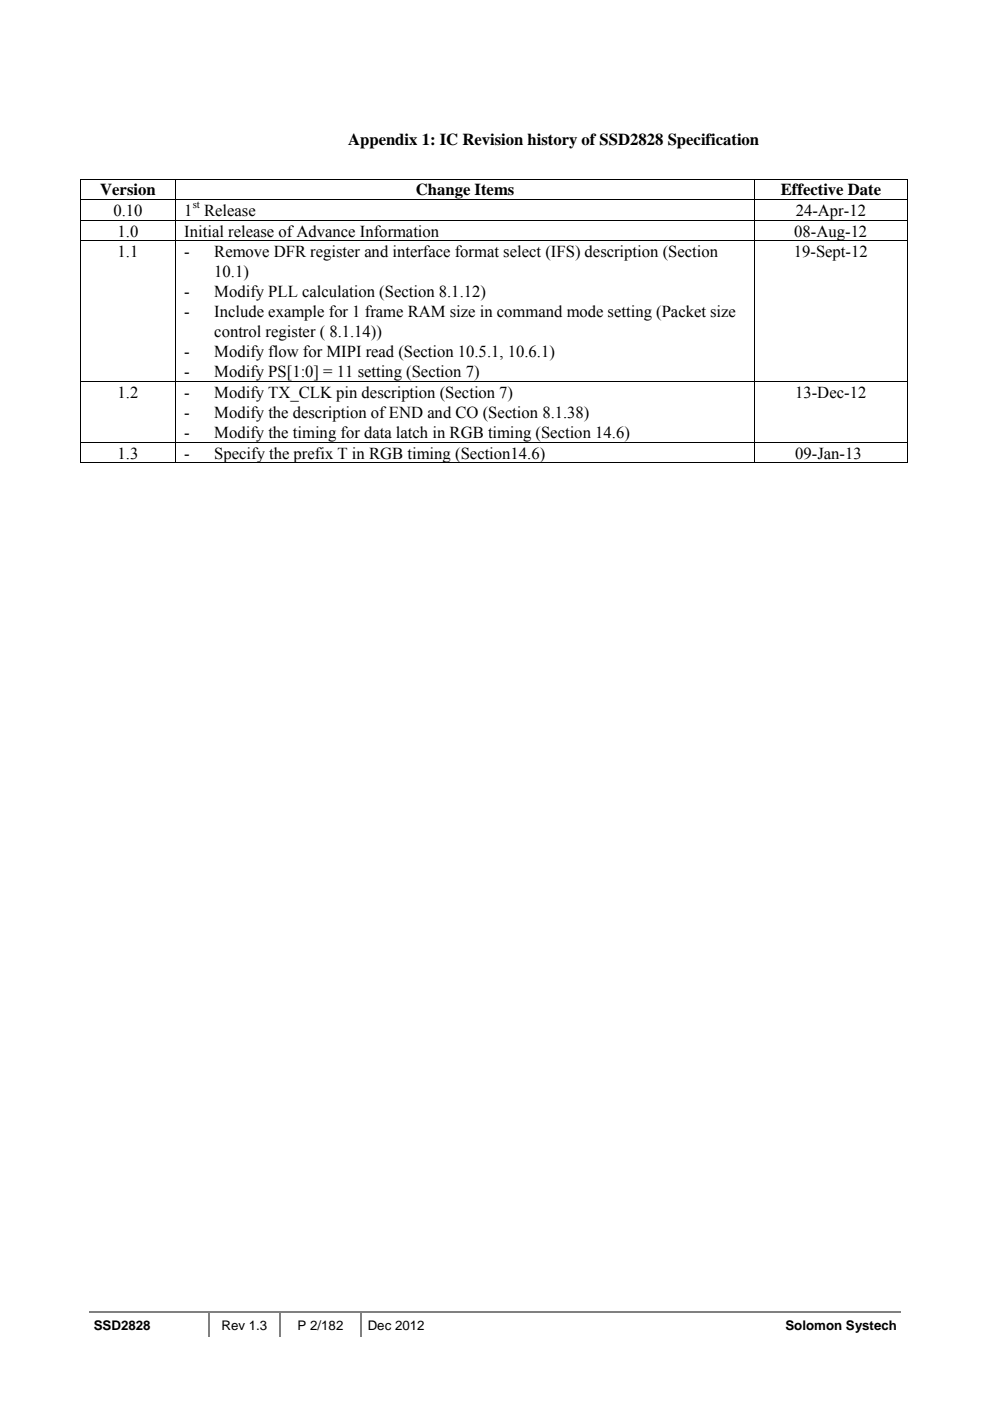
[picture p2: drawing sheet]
<svg xmlns="http://www.w3.org/2000/svg" width="210mm" height="297mm" viewBox="0 0 210 297" stroke-linecap="round" stroke-linejoin="round" font-family="sans-serif">
<defs><g id="words">
<g font-size="3.5">
<text x="73.9" y="30.8">Appendix 1: IC Revision history of SSD2828 Specification</text>
<text x="21.3" y="41.4">Version</text>
<text x="88.2" y="41.4">Change Items</text>
<text x="165.6" y="41.4">Effective Date</text>
<text x="24" y="45.7">0.10</text>
<text x="39.1" y="45.7">1 Release</text>
<text x="168.8" y="45.7">24-Apr-12</text>
<text x="24.9" y="50.2">1.0</text>
<text x="39.1" y="50.2">Initial release of Advance Information</text>
<text x="168.5" y="50.2">08-Aug-12</text>
<text x="24.9" y="54.6">1.1</text>
<text x="39.1" y="54.6">-</text>
<text x="45.4" y="54.6">Remove DFR register and interface format select (IFS) description (Section</text>
<text x="45.4" y="58.8">10.1)</text>
<text x="168.4" y="54.6">19-Sept-12</text>
<text x="39.1" y="63">-</text>
<text x="45.4" y="63">Modify PLL calculation (Section 8.1.12)</text>
<text x="39.1" y="67.3">-</text>
<text x="45.4" y="67.3">Include example for 1 frame RAM size in command mode setting (Packet size</text>
<text x="45.4" y="71.5">control register ( 8.1.14))</text>
<text x="39.1" y="75.7">-</text>
<text x="45.4" y="75.7">Modify flow for MIPI read (Section 10.5.1, 10.6.1)</text>
<text x="39.1" y="80">-</text>
<text x="45.4" y="80">Modify PS[1:0] = 11 setting (Section 7)</text>
<text x="24.9" y="84.4">1.2</text>
<text x="39.1" y="84.4">-</text>
<text x="39.1" y="88.6">-</text>
<text x="45.4" y="84.4">Modify TX_CLK pin description (Section 7)</text>
<text x="45.4" y="88.6">Modify the description of END and CO (Section 8.1.38)</text>
<text x="168.7" y="84.4">13-Dec-12</text>
<text x="39.1" y="92.8">-</text>
<text x="45.4" y="92.8">Modify the timing for data latch in RGB timing (Section 14.6)</text>
<text x="24.9" y="97.3">1.3</text>
<text x="39.1" y="97.3">-</text>
<text x="45.4" y="97.3">Specify the prefix T in RGB timing (Section14.6)</text>
<text x="168.7" y="97.3">09-Jan-13</text>
</g>
<g font-size="2.8">
<text x="19.9" y="281.9">SSD2828</text>
<text x="47" y="281.9">Rev 1.3</text>
<text x="63.1" y="281.9">P 2/182</text>
<text x="78" y="281.9">Dec 2012</text>
<text x="166.6" y="281.9">Solomon Systech</text>
</g>
<text font-size="2.3" x="40.9" y="44.2">st</text>
</g></defs>
<path d="M18.9 278.2h25.2" fill="none" stroke="#808080" stroke-width=".34"/>
<path d="M44.1 278.1h.3v.3h-.3z" fill="#808080"/>
<path d="M44.4 278.2h14.9" fill="none" stroke="#808080" stroke-width=".34"/>
<path d="M59.3 278.1h.3v.3h-.3z" fill="#808080"/>
<path d="M59.6 278.2h16.8" fill="none" stroke="#808080" stroke-width=".34"/>
<path d="M76.4 278.1h.3v.3h-.3z" fill="#808080"/>
<path d="M44.3 278.4v5.1M59.5 278.4v5.1M76.5 278.4v5.1M76.7 278.2h114.4" fill="none" stroke="#808080" stroke-width=".34"/>
<path d="M17 37.9h.2v.2h-.2zM192.3 37.9h.2v.2h-.2zM192.3 98.1h.2v.1h-.2z" fill="#000"/>
<g fill="none" stroke="#000" stroke-width=".21">
<path d="M17 38h175.5M17.1 38.1v4M37.2 38.1v4M160.1 38.1v4M192.4 38.1v4M17 42.2h175.5M17 46.7h175.5M17 51.1h175.5M17.1 42.3v4.3M17.1 46.7v4.3M17.1 51.1v29.7M37.2 42.3v4.3"/>
<path d="M37.2 46.7v4.3M37.2 51.1v29.7M160.1 42.3v4.3M160.1 46.7v4.3M160.1 51.1v29.7M192.4 42.3v4.3M192.4 46.7v4.3M192.4 51.1v29.7M17 80.9h175.5M17 93.7h175.5M17 98.1h20.1M17.1 80.9v12.8"/>
<path d="M17.1 93.8v4.4M37.2 80.9v12.8M37.2 93.8v4.4M37.3 98.1h122.7M160.1 80.9v12.8M160.1 93.8v4.4M160.1 98.1h32.2M192.4 80.9v12.8M192.4 93.8v4.4"/>
</g>
<use href="#words"/>
</svg>
